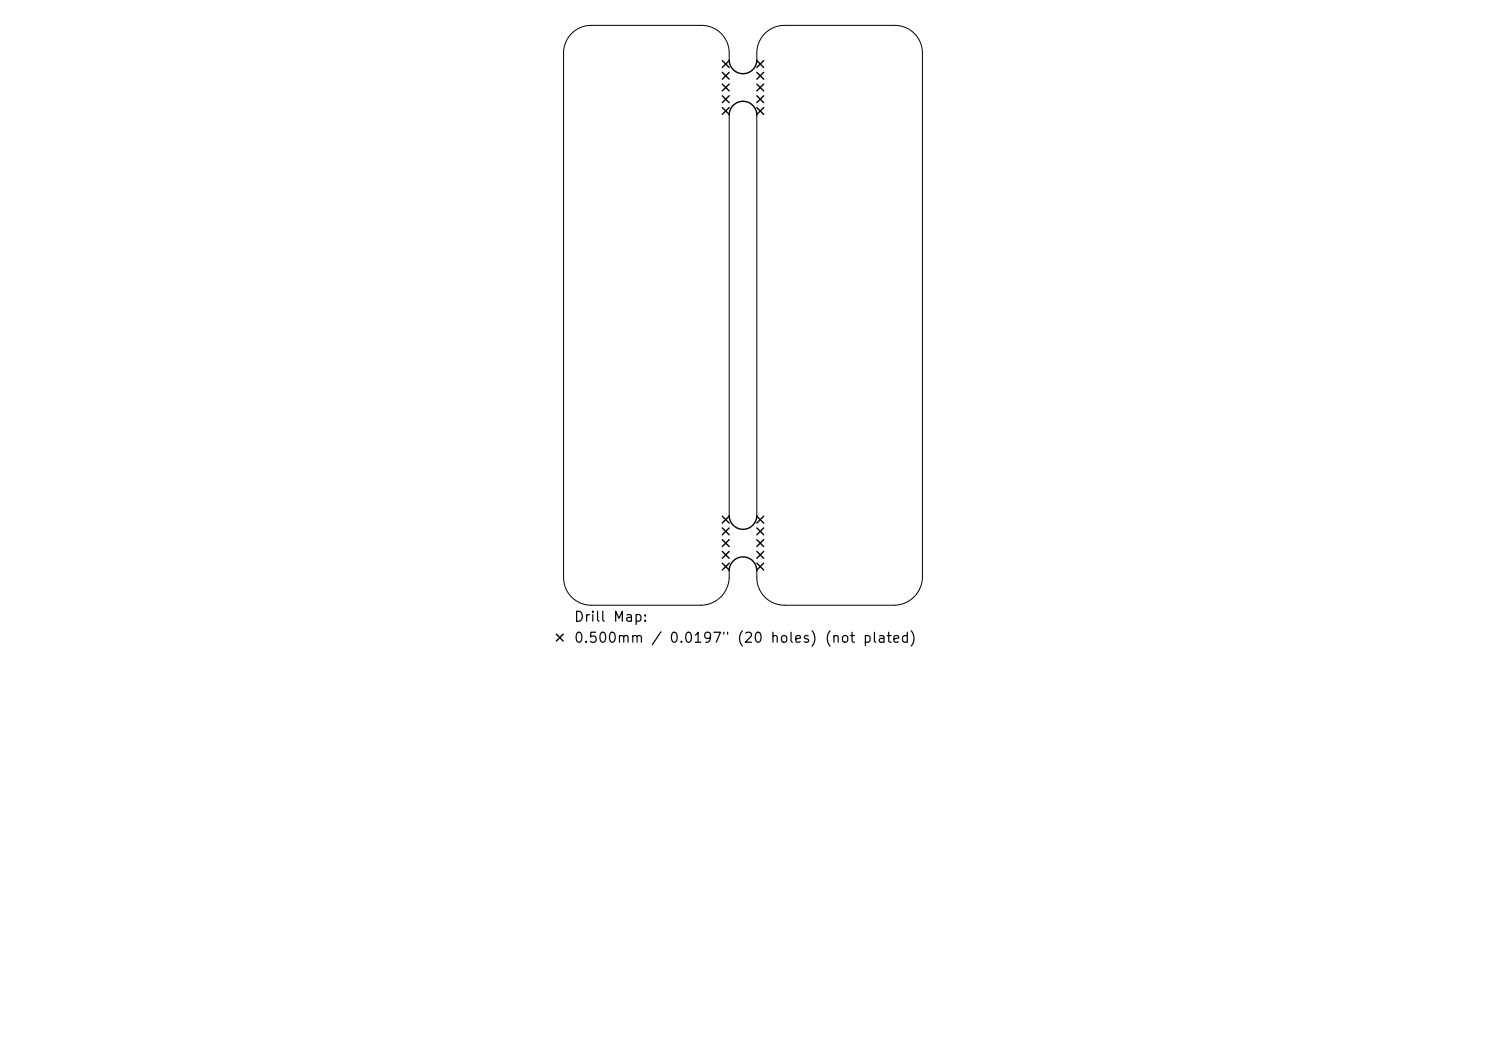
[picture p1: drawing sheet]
<svg xmlns="http://www.w3.org/2000/svg" width="297mm" height="210mm" viewBox="0 0 297 210" stroke-linecap="round" stroke-linejoin="round" font-family="sans-serif">
<defs><g id="words">
<g font-size="2">
<text x="114.6" y="124.7">Drill Map:</text>
<text x="114.6" y="128.9">0.500mm / 0.0197&quot; (20 holes) (not plated)</text>
</g>
</g></defs>
<path d="M145.7 12a6 6 0 0 0-2.3-5.9l-1.7-.8-1.5-.2h-22a5.5 5.5 0 0 0-5.6 5.5v104.8a5.5 5.5 0 0 0 5.6 5.5h22a5.7 5.7 0 0 0 5.5-5.5v-1.4M151.3 12a6 6 0 0 1 2.3-5.9l1.7-.8 1.5-.2h22a5.5 5.5 0 0 1 5.6 5.5v104.8a5.7 5.7 0 0 1-5.6 5.5h-22a5.5 5.5 0 0 1-5.5-5.5v-1.4M145.7 23v80M151.3 23v80" fill="none" stroke="#000" stroke-width=".2"/>
<g fill="none" stroke="#000" stroke-width=".28">
<path d="M144.4 12.1l1.3 1.4M144.4 14.4l1.3 1.4M144.4 16.8l1.3 1.4M144.4 19.1l1.3 1.4M145.7 12.1l-1.3 1.4M145.7 14.4l-1.3 1.4M145.7 16.8l-1.3 1.4M145.7 19.1l-1.3 1.4M145.7 12a2.76 2.76 0 0 0 2.8 2.7 2.76 2.76 0 0 0 2.8-2.7M151.3 12.1l1.3 1.4M151.3 14.4l1.3 1.4M151.3 16.8l1.3 1.4"/>
<path d="M151.3 19.1l1.3 1.4M152.6 12.1l-1.3 1.4M152.6 14.4l-1.3 1.4M152.6 16.8l-1.3 1.4M152.6 19.1l-1.3 1.4M144.4 21.5l1.3 1.4M145.7 21.5l-1.3 1.4M145.7 23a2.76 2.76 0 0 1 2.8-2.8 2.76 2.76 0 0 1 2.8 2.8M151.3 21.5l1.3 1.4M152.6 21.5l-1.3 1.4M144.4 103.1l1.3 1.4M144.4 105.5l1.3 1.4"/>
<path d="M144.4 107.8l1.3 1.4M144.4 110.2l1.3 1.4M144.4 112.5l1.3 1.4M145.7 103.1l-1.3 1.4M145.7 105.5l-1.3 1.4M145.7 107.8l-1.3 1.4M145.7 110.2l-1.3 1.4M145.7 112.5l-1.3 1.4M145.7 114a2.76 2.76 0 0 1 2.8-2.7 2.76 2.76 0 0 1 2.8 2.7M145.7 103a2.76 2.76 0 0 0 2.8 2.8 2.76 2.76 0 0 0 2.8-2.8M151.3 103.1l1.3 1.4M151.3 105.5l1.3 1.4"/>
<path d="M151.3 107.8l1.3 1.4M151.3 110.2l1.3 1.4M151.3 112.5l1.3 1.4M152.6 103.1l-1.3 1.4M152.6 105.5l-1.3 1.4M152.6 107.8l-1.3 1.4M152.6 110.2l-1.3 1.4M152.6 112.5l-1.3 1.4M111.2 126.7l1.4 1.4M112.6 126.7l-1.4 1.4"/>
</g>
<use href="#words"/>
</svg>
